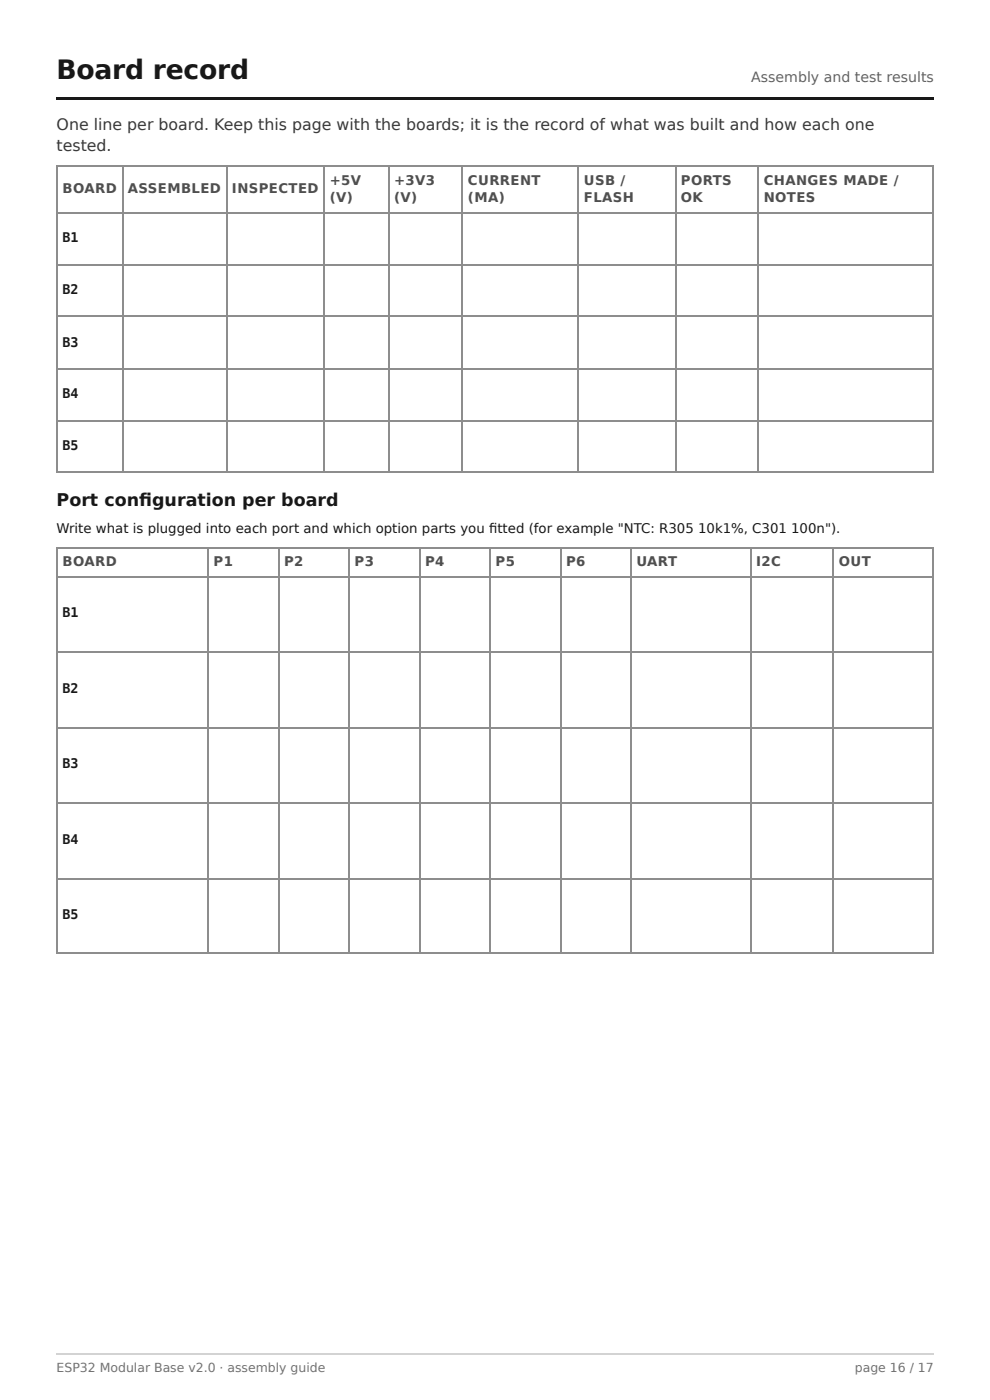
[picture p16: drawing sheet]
<svg xmlns="http://www.w3.org/2000/svg" width="210mm" height="297mm" viewBox="0 0 210 297" stroke-linecap="round" stroke-linejoin="round" font-family="sans-serif">
<defs><g id="words">
<text font-size="5.6" fill="#15191c" x="12" y="16.7">Board record</text>
<text font-size="3.7" fill="#15191c" x="12" y="107.4">Port confi guration per board</text>
<g font-size="3.3" fill="#343a40">
<text x="12" y="27.5">One line per board. Keep this page with the boards; it is the record of what was built and how each one</text>
<text x="12" y="32">tested.</text>
</g>
<text font-size="3" fill="#5c666c" x="159.3" y="17.5">Assembly and test results</text>
<g font-size="2.8" fill="#495057">
<text x="13.3" y="41">BOARD</text>
<text x="27.1" y="41">ASSEMBLED</text>
<text x="49.2" y="41">INSPECTED</text>
<text x="69.9" y="39.2">+5V</text>
<text x="83.5" y="39.2">+3V3</text>
<text x="99.2" y="39.2">CURRENT</text>
<text x="123.8" y="39.2">USB /</text>
<text x="144.4" y="39.2">PORTS</text>
<text x="161.9" y="39.2">CHANGES MADE /</text>
<text x="69.9" y="42.9">(V)</text>
<text x="83.5" y="42.9">(V)</text>
<text x="99.2" y="42.9">(MA)</text>
<text x="123.8" y="42.9">FLASH</text>
<text x="144.4" y="42.9">OK</text>
<text x="161.9" y="42.9">NOTES</text>
<text x="13.3" y="120.1">BOARD</text>
<text x="45.3" y="120.1">P1</text>
<text x="60.2" y="120.1">P2</text>
<text x="75.2" y="120.1">P3</text>
<text x="90.1" y="120.1">P4</text>
<text x="105.1" y="120.1">P5</text>
<text x="120" y="120.1">P6</text>
<text x="134.9" y="120.1">UART</text>
<text x="160.3" y="120.1">I2C</text>
<text x="177.9" y="120.1">OUT</text>
</g>
<g font-size="2.8" fill="#15191c">
<text x="13.3" y="51.3">B1</text>
<text x="13.3" y="62.4">B2</text>
<text x="13.3" y="73.6">B3</text>
<text x="13.3" y="84.4">B4</text>
<text x="13.3" y="95.5">B5</text>
<text x="12" y="113">Write what is plugged into each port and which option parts you fi tted (for example &quot;NTC: R305</text>
<text x="148" y="113">10k1%, C301</text>
<text x="167.7" y="113">100n&quot;).</text>
<text x="13.3" y="131">B1</text>
<text x="13.3" y="147.1">B2</text>
<text x="13.3" y="163">B3</text>
<text x="13.3" y="179.1">B4</text>
<text x="13.3" y="195">B5</text>
</g>
<g font-size="2.6" fill="#6c757d">
<text x="12" y="291">ESP32 Modular Base v2.0 · assembly guide</text>
<text x="181.2" y="291">page 16 / 17</text>
</g>
</g></defs>
<path d="M11.9 20.6h186v.6h-186z" fill="#15191c"/>
<g fill="none" stroke="#868e96" stroke-width=".26">
<path d="M11.9 35.3h186M12 35.2v65.1M26.1 35.2v65.1M48 35.2v65.1M68.7 35.2v65.1M82.4 35.2v65.1M98 35.2v65.1M122.6 35.2v65.1M143.3 35.2v65.1M160.7 35.2v65.1M197.8 35.2v65.1M11.9 45.1h186"/>
<path d="M11.9 56.2h186M11.9 67.1h186M11.9 78.2h186M11.9 89.3h186M11.9 100.1h186M11.9 116.3h186M12 116.2v86.2M44.1 116.2v86.2M59.1 116.2v86.2M74 116.2v86.2M89 116.2v86.2M103.8 116.2v86.2"/>
<path d="M118.9 116.2v86.2M133.7 116.2v86.2M159.1 116.2v86.2M176.6 116.2v86.2M197.8 116.2v86.2M11.9 122.4h186M11.9 138.2h186M11.9 154.4h186M11.9 170.3h186M11.9 186.4h186M11.9 202.3h186"/>
</g>
<path d="M11.9 287.2h186" fill="none" stroke="#ced4da" stroke-width=".26"/>
<use href="#words"/>
</svg>
